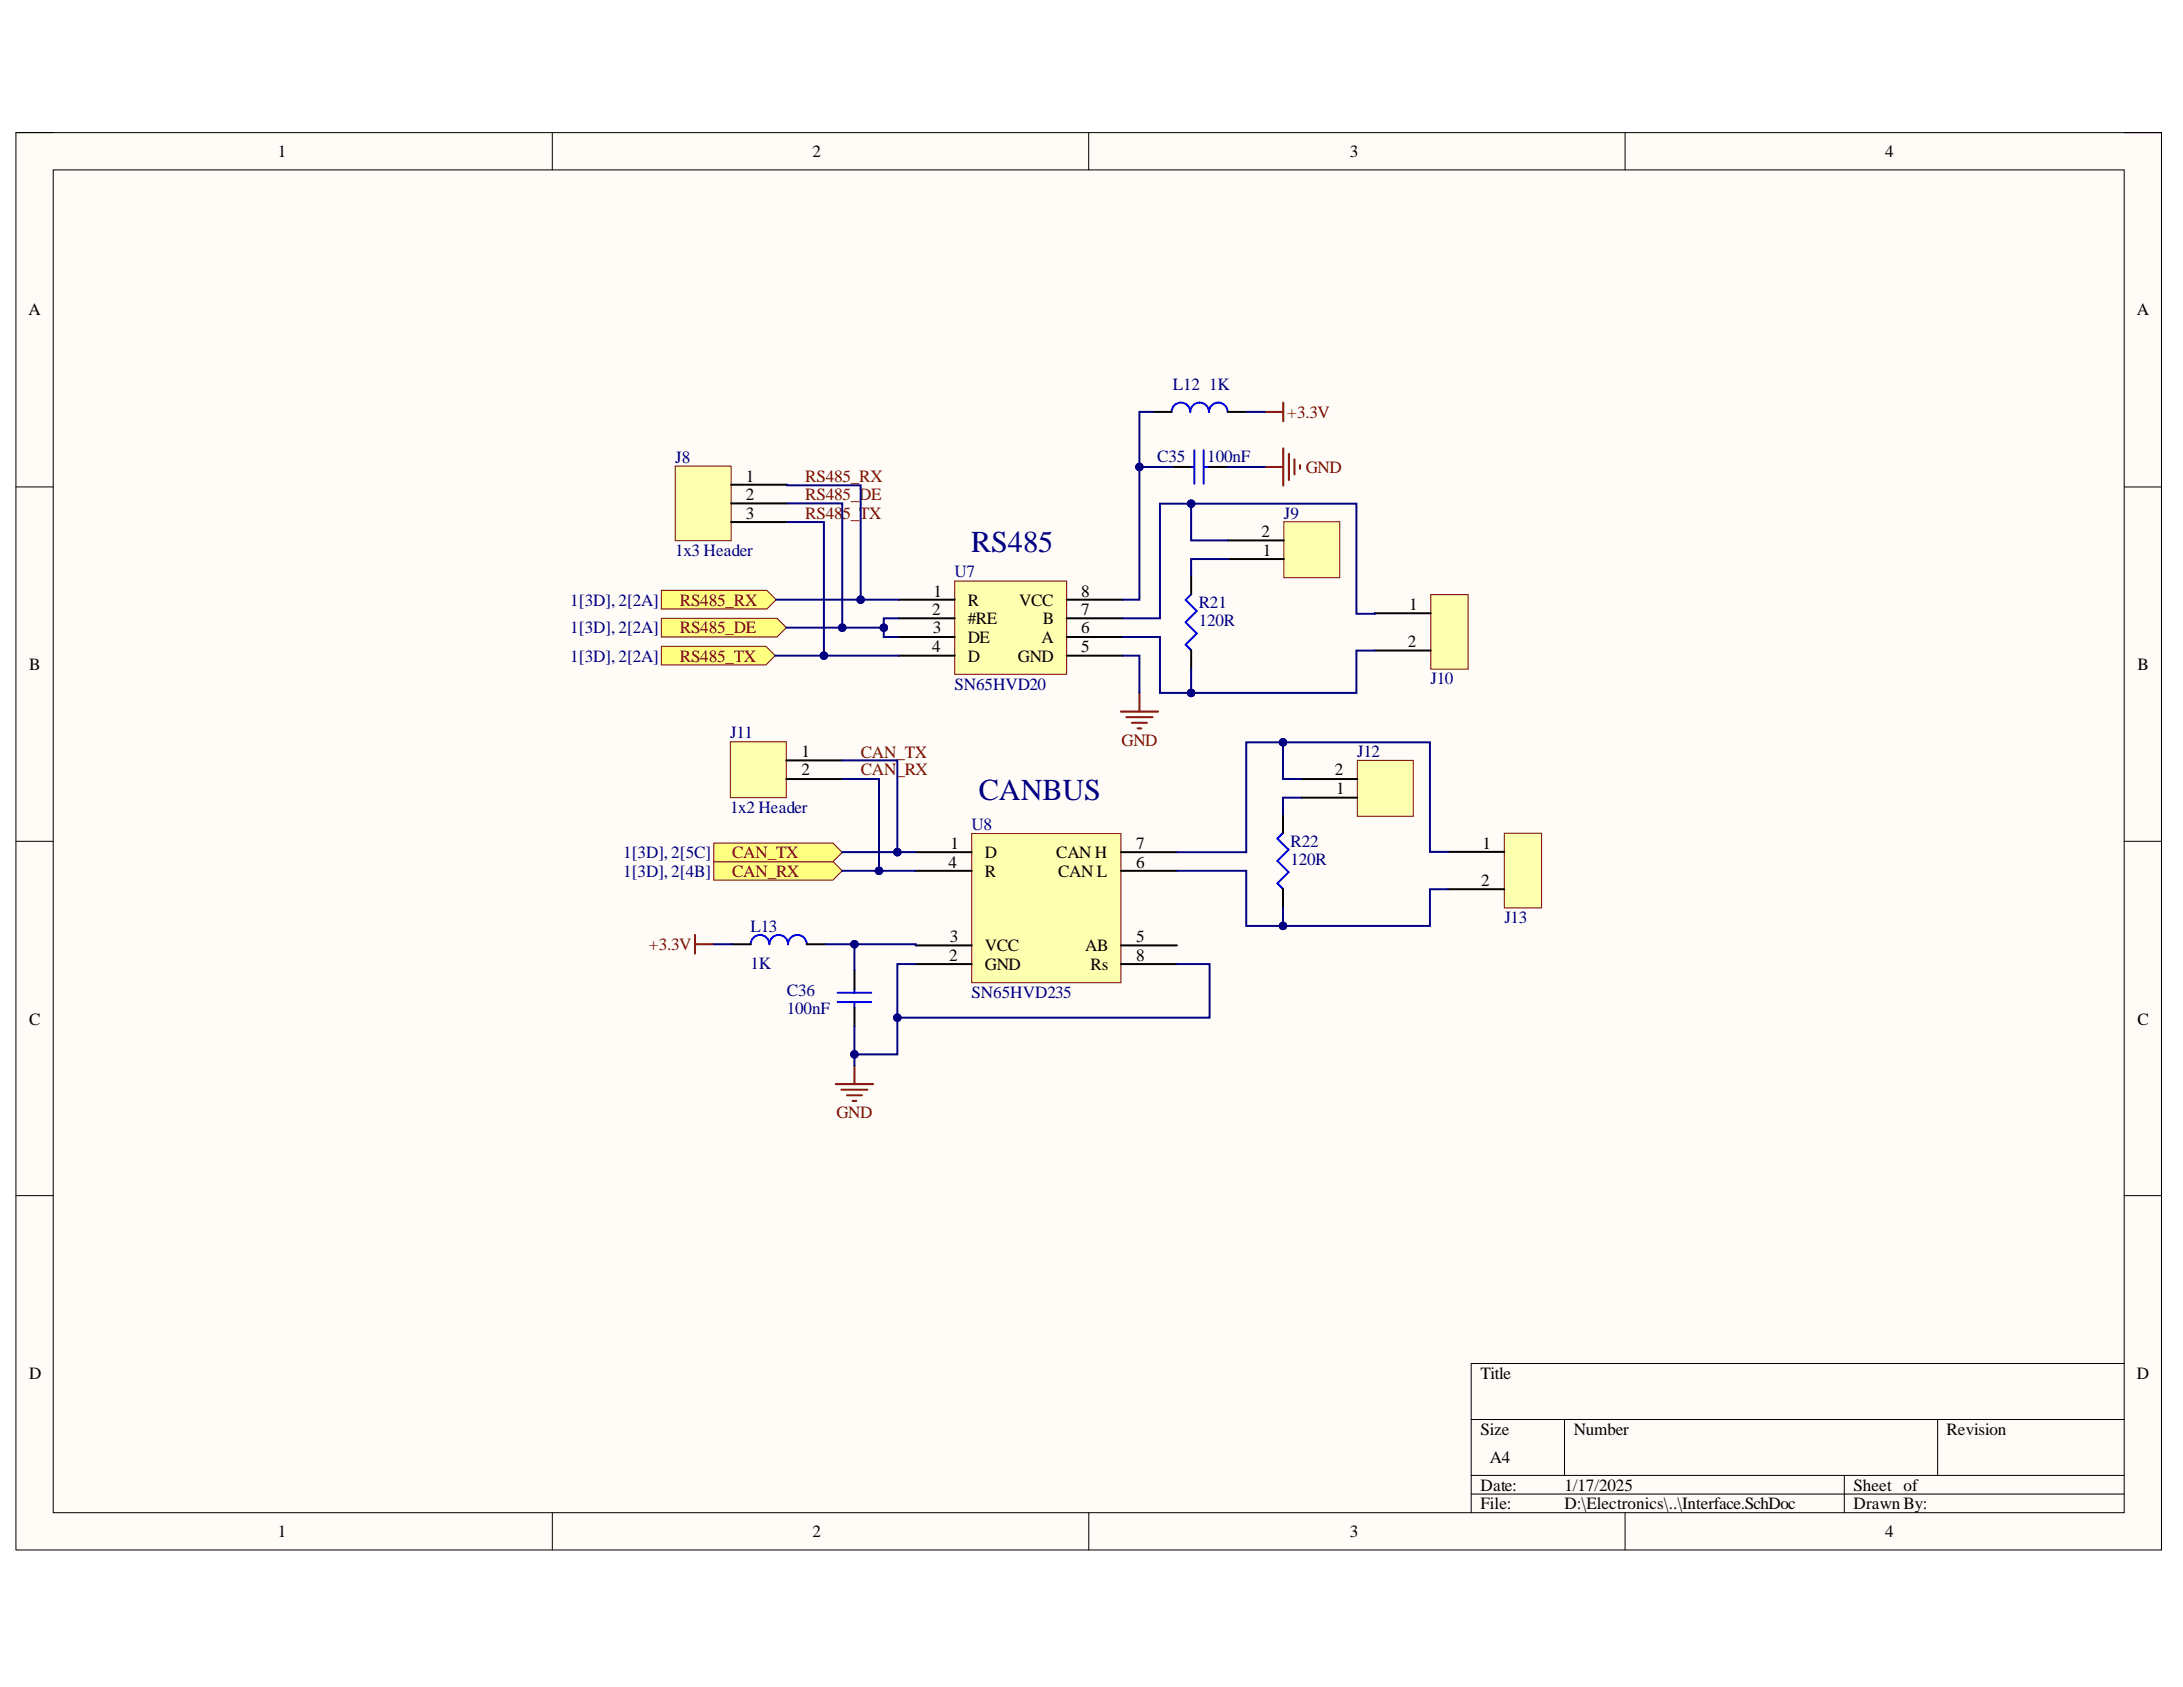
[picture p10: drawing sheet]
<svg xmlns="http://www.w3.org/2000/svg" width="279mm" height="216mm" viewBox="0 0 279 216" stroke-linecap="round" stroke-linejoin="round" font-family="sans-serif">
<defs><g id="words">
<g font-size="3.9" fill="#000080">
<text x="124.3" y="70.7">RS485</text>
<text x="125.3" y="102.4">CANBUS</text>
</g>
<g font-size="2.2">
<text x="35.6" y="20.1">1</text>
<text x="104" y="20.1">2</text>
<text x="172.8" y="20.1">3</text>
<text x="241.3" y="20.1">4</text>
<text x="3.6" y="40.4">A</text>
<text x="273.5" y="40.4">A</text>
<text x="95.5" y="61.6">1</text>
<text x="95.5" y="64">2</text>
<text x="95.5" y="66.4">3</text>
<text x="161.5" y="68.7">2</text>
<text x="161.6" y="71.1">1</text>
<text x="119.5" y="76.3">1</text>
<text x="123.9" y="77.5">R</text>
<text x="130.4" y="77.5">VCC</text>
<text x="138.4" y="76.3">8</text>
<text x="119.3" y="78.7">2</text>
<text x="119.3" y="83.4">4</text>
<text x="119.4" y="81.1">3</text>
<text x="123.9" y="79.9">#RE</text>
<text x="123.9" y="82.3">DE</text>
<text x="133.3" y="82.3">A</text>
<text x="133.5" y="79.9">B</text>
<text x="138.4" y="83.4">5</text>
<text x="138.4" y="81.1">6</text>
<text x="138.4" y="78.7">7</text>
<text x="180.2" y="82.8">2</text>
<text x="180.4" y="78">1</text>
<text x="3.7" y="85.7">B</text>
<text x="123.9" y="84.7">D</text>
<text x="130.3" y="84.7">GND</text>
<text x="273.6" y="85.7">B</text>
<text x="102.6" y="96.9">1</text>
<text x="102.6" y="99.2">2</text>
<text x="170.8" y="99.2">2</text>
<text x="171" y="101.7">1</text>
<text x="121.4" y="111">4</text>
<text x="121.7" y="108.6">1</text>
<text x="126.1" y="109.8">D</text>
<text x="126.1" y="112.2">R</text>
<text x="135.2" y="109.8">CAN H</text>
<text x="135.4" y="112.2">CAN L</text>
<text x="145.4" y="111">6</text>
<text x="145.4" y="108.6">7</text>
<text x="189.6" y="113.3">2</text>
<text x="189.8" y="108.6">1</text>
<text x="121.5" y="123">2</text>
<text x="121.6" y="120.6">3</text>
<text x="126.1" y="121.8">VCC</text>
<text x="126.1" y="124.1">GND</text>
<text x="138.9" y="121.8">AB</text>
<text x="139.6" y="124.1">Rs</text>
<text x="145.4" y="120.6">5</text>
<text x="145.4" y="123">8</text>
<text x="3.7" y="131.1">C</text>
<text x="273.6" y="131.1">C</text>
<text x="3.7" y="176.5">D</text>
<text x="189.5" y="176.5">Title</text>
<text x="273.5" y="176.5">D</text>
<text x="189.5" y="183.6">Size</text>
<text x="201.4" y="183.6">Number</text>
<text x="249.1" y="183.6">Revision</text>
<text x="189.5" y="190.8">Date:</text>
<text x="190.7" y="187.2">A4</text>
<text x="200.2" y="190.8">1/17/2025</text>
<text x="237.2" y="190.8">Sheet of</text>
<text x="35.6" y="196.8">1</text>
<text x="104" y="196.8">2</text>
<text x="172.8" y="196.8">3</text>
<text x="189.5" y="193.1">File:</text>
<text x="200.2" y="193.1">D:\Electronics\..\Interface.SchDoc</text>
<text x="237.2" y="193.1">Drawn By:</text>
<text x="241.3" y="196.8">4</text>
</g>
<g font-size="2.2" fill="#000080">
<text x="150.1" y="49.9">L12</text>
<text x="154.8" y="49.9">1K</text>
<text x="86.4" y="59.2">J8</text>
<text x="148.1" y="59.1">C35</text>
<text x="154.5" y="59.1">100nF</text>
<text x="86.4" y="71.2">1x3 Header</text>
<text x="164.3" y="66.4">J9</text>
<text x="73" y="77.5">1[3D], 2[2A]</text>
<text x="122.2" y="73.9">U7</text>
<text x="153.4" y="77.8">R21</text>
<text x="73" y="81.1">1[3D], 2[2A]</text>
<text x="153.4" y="80.1">120R</text>
<text x="73" y="84.7">1[3D], 2[2A]</text>
<text x="122.2" y="88.2">SN65HVD20</text>
<text x="183.1" y="87.6">J10</text>
<text x="93.4" y="94.5">J11</text>
<text x="173.7" y="96.9">J12</text>
<text x="93.4" y="104">1x2 Header</text>
<text x="124.4" y="106.2">U8</text>
<text x="79.8" y="112.2">1[3D], 2[4B]</text>
<text x="79.8" y="109.9">1[3D], 2[5C]</text>
<text x="165.2" y="110.7">120R</text>
<text x="165.2" y="108.3">R22</text>
<text x="96.1" y="119.2">L13</text>
<text x="192.5" y="118.1">J13</text>
<text x="96.1" y="124">1K</text>
<text x="100.7" y="129.8">100nF</text>
<text x="100.7" y="127.4">C36</text>
<text x="124.4" y="127.7">SN65HVD235</text>
</g>
<g font-size="2.2" fill="#800000">
<text x="164.7" y="53.5">+3.3V</text>
<text x="103.1" y="61.6">RS485_RX</text>
<text x="103.1" y="64">RS485_DE</text>
<text x="167.1" y="60.5">GND</text>
<text x="103.1" y="66.4">RS485_TX</text>
<text x="87" y="77.5">RS485_RX</text>
<text x="87" y="81.1">RS485_DE</text>
<text x="87" y="84.7">RS485_TX</text>
<text x="143.5" y="95.4">GND</text>
<text x="110.2" y="99.2">CAN_RX</text>
<text x="110.2" y="96.9">CAN_TX</text>
<text x="93.7" y="112.2">CAN_RX</text>
<text x="93.7" y="109.9">CAN_TX</text>
<text x="83" y="121.6">+3.3V</text>
<text x="107" y="143.1">GND</text>
</g>
</g></defs>
<path d="M2 17h274.6v181.4h-274.6z" fill-rule="evenodd" fill="#fffcf8"/>
<path d="M2 17h274.6v181.4h-274.6z" fill="none" stroke="#000" stroke-width=".13"/>
<path d="M6.8 21.7h265.1v171.9h-265.1z" fill-rule="evenodd" fill="#fffcf8"/>
<g fill="none" stroke="#000" stroke-width=".13">
<path d="M2 17h4.8M70.7 17v4.7M139.3 17v4.7M208 17v4.7M271.9 17h4.7v4.7M6.8 21.7h265.1v171.9h-265.1zM2 62.3h4.8M271.9 62.3h4.7M2 107.7h4.8M271.9 107.7h4.7M2 153h4.8M271.9 153h4.7"/>
<path d="M271.9 174.5h-83.6v19.1M70.7 193.6v4.8M139.3 193.6v4.8M188.3 181.7h83.6M188.3 188.8h83.6M188.3 191.2h83.6M200.2 181.7v7.1M208 193.6v4.8M236.1 188.8v4.8M248 181.7v7.1M276.6 193.6v4.8"/>
</g>
<path d="M122.2 74.4h14.3v11.9h-14.3z" fill-rule="evenodd" fill="#ffffb0"/>
<path d="M122.2 74.4h14.3v11.9h-14.3z" fill="none" stroke="#800000" stroke-width=".13"/>
<path d="M115 76.7h7.2M115 79.1h7.2M136.5 76.7h7.2M136.5 79.1h7.2M115 81.5h7.2M115 83.9h7.2M136.5 81.5h7.2M136.5 83.9h7.2" fill="none" stroke="#000" stroke-width=".25"/>
<path d="M183.1 76.1h4.8v9.5h-4.8z" fill-rule="evenodd" fill="#ffffb0"/>
<path d="M183.1 76.1h4.8v9.5h-4.8z" fill="none" stroke="#800000" stroke-width=".13"/>
<path d="M147.6 52.7h2.4M150 59.8h2.4M154.8 59.8h2.4M157.1 52.7h2.4M176 78.5h7.1M176 83.3h7.1" fill="none" stroke="#000" stroke-width=".25"/>
<path d="M150 52.7a1.19 1.19 0 0 1 1.1-1.2 1.19 1.19 0 0 1 1.2 1.2 1.19 1.19 0 0 1 1.2-1.2 1.19 1.19 0 0 1 1.2 1.2 1.2 1.2 0 0 1 1.2-1.2 1.2 1.2 0 0 1 1.2 1.2M152.4 59.8h.5M152.9 57.6v4.3M154.1 59.8h.7M154.1 57.6v4.3" fill="none" stroke="#00f" stroke-width=".25"/>
<path d="M161.9 52.7h2.3M161.9 59.8h2.3M164.2 51.5v2.4M164.2 57.4v4.7M165 58.1v3.3M165.7 58.8v1.9M166.4 59.5v.5M143.4 91.1h4.8M144.2 91.8h3.3M144.9 92.5h1.9M145.6 93.2h.5M145.8 88.7v2.4" fill="none" stroke="#800000" stroke-width=".25"/>
<path d="M84.6 75.6h13.5l1.2 1.1-1.2 1.2h-13.5z" fill-rule="evenodd" fill="#ffff80"/>
<path d="M84.6 75.6h13.5l1.2 1.1-1.2 1.2h-13.5z" fill="none" stroke="#800000" stroke-width=".13"/>
<path d="M84.6 79.1h14.9l1.2 1.2-1.2 1.2h-14.9z" fill-rule="evenodd" fill="#ffff80"/>
<path d="M84.6 79.1h14.9l1.2 1.2-1.2 1.2h-14.9z" fill="none" stroke="#800000" stroke-width=".13"/>
<path d="M84.6 82.7h13.4l1.2 1.2-1.2 1.2h-13.4z" fill-rule="evenodd" fill="#ffff80"/>
<path d="M84.6 82.7h13.4l1.2 1.2-1.2 1.2h-13.4z" fill="none" stroke="#800000" stroke-width=".13"/>
<path d="M91.3 110.2h15.3l1.2 1.2-1.2 1.2h-15.3z" fill-rule="evenodd" fill="#ffff80"/>
<path d="M91.3 110.2h15.3l1.2 1.2-1.2 1.2h-15.3z" fill="none" stroke="#800000" stroke-width=".13"/>
<path d="M91.3 107.9h15.3l1.2 1.2-1.2 1.2h-15.3z" fill-rule="evenodd" fill="#ffff80"/>
<path d="M91.3 107.9h15.3l1.2 1.2-1.2 1.2h-15.3z" fill="none" stroke="#800000" stroke-width=".13"/>
<path d="M124.4 106.7h19.1v19.1h-19.1z" fill-rule="evenodd" fill="#ffffb0"/>
<path d="M124.4 106.7h19.1v19.1h-19.1z" fill="none" stroke="#800000" stroke-width=".13"/>
<path d="M117.2 109.1h7.2M117.2 111.4h7.2M143.5 109.1h7.1M143.5 111.4h7.1M117.2 121h7.2M117.2 123.4h7.2M143.5 121h7.1M143.5 123.4h7.1" fill="none" stroke="#000" stroke-width=".25"/>
<path d="M192.5 106.6h4.8v9.6h-4.8z" fill-rule="evenodd" fill="#ffffb0"/>
<path d="M192.5 106.6h4.8v9.6h-4.8z" fill="none" stroke="#800000" stroke-width=".13"/>
<path d="M152.5 73.7v2.4M152.5 83.2v2.4M164.2 104.2v2.4M164.2 113.8v2.3M185.4 109h7.1M185.4 113.8h7.1M93.7 120.8h2.4M103.3 120.8h2.3M109.4 124.2v2.4M109.4 129v2.3" fill="none" stroke="#000" stroke-width=".25"/>
<path d="M152.5 76.1l-.8 .7 1.5 1.4-1.5 1.4 1.5 1.5-1.5 1.4 .8 .7M164.2 106.6l-.7 .7 1.4 1.4-1.4 1.5 1.4 1.4-1.4 1.4 .7 .8M96.1 120.8a1.19 1.19 0 0 1 1.2-1.2 1.19 1.19 0 0 1 1.2 1.2 1.19 1.19 0 0 1 1.2-1.2 1.19 1.19 0 0 1 1.2 1.2 1.2 1.2 0 0 1 1.2-1.2 1.2 1.2 0 0 1 1.2 1.2M107.2 128.2h4.3M107.2 127h4.3M109.4 126.6v.4M109.4 128.2v.8" fill="none" stroke="#00f" stroke-width=".25"/>
<path d="M89 119.6v2.4M89 120.8h2.3M107 138.7h4.7M107.7 139.5h3.3M109.4 136.4v2.3M108.4 140.2h1.9M109.1 140.9h.5" fill="none" stroke="#800000" stroke-width=".25"/>
<path d="M173.7 97.3h7.2v7.2h-7.2z" fill-rule="evenodd" fill="#ffffb0"/>
<path d="M173.7 97.3h7.2v7.2h-7.2z" fill="none" stroke="#800000" stroke-width=".13"/>
<path d="M166.6 99.7h7.1M166.6 102.1h7.1" fill="none" stroke="#000" stroke-width=".25"/>
<path d="M164.3 66.8h7.2v7.1h-7.2z" fill-rule="evenodd" fill="#ffffb0"/>
<path d="M164.3 66.8h7.2v7.1h-7.2z" fill="none" stroke="#800000" stroke-width=".13"/>
<path d="M157.2 71.5h7.1M157.2 69.2h7.1" fill="none" stroke="#000" stroke-width=".25"/>
<path d="M93.5 94.9h7.1v7.2h-7.1z" fill-rule="evenodd" fill="#ffffb0"/>
<path d="M93.5 94.9h7.1v7.2h-7.1z" fill="none" stroke="#800000" stroke-width=".13"/>
<path d="M100.6 97.3h7.2M100.6 99.7h7.2" fill="none" stroke="#000" stroke-width=".25"/>
<path d="M86.4 59.7h7.2v9.5h-7.2z" fill-rule="evenodd" fill="#ffffb0"/>
<path d="M86.4 59.7h7.2v9.5h-7.2z" fill="none" stroke="#800000" stroke-width=".13"/>
<path d="M93.6 62h7.1M93.6 64.4h7.1M93.6 66.8h7.1" fill="none" stroke="#000" stroke-width=".25"/>
<path d="M157.2 59.8h4.7M159.5 52.7h2.4M115 79.1h-1.9v2.4h1.9M143.7 83.9h2.1v4.8" fill="none" stroke="#000080" stroke-width=".25"/>
<circle cx="113.1" cy="80.3" r=".48" fill="#000080"/>
<circle cx="113.1" cy="80.3" r=".48" fill="none" stroke="#000080" stroke-width=".13"/>
<path d="M143.7 81.5h4.8v7.2h25.1v-5.4h2.4" fill="none" stroke="#000080" stroke-width=".25"/>
<circle cx="152.5" cy="88.7" r=".48" fill="#000080"/>
<circle cx="152.5" cy="88.7" r=".48" fill="none" stroke="#000080" stroke-width=".13"/>
<path d="M107.8 111.4h9.4" fill="none" stroke="#000080" stroke-width=".25"/>
<circle cx="112.5" cy="111.4" r=".48" fill="#000080"/>
<circle cx="112.5" cy="111.4" r=".48" fill="none" stroke="#000080" stroke-width=".13"/>
<path d="M109.4 131.3v5.1" fill="none" stroke="#000080" stroke-width=".25"/>
<circle cx="109.4" cy="134.9" r=".48" fill="#000080"/>
<circle cx="109.4" cy="134.9" r=".48" fill="none" stroke="#000080" stroke-width=".13"/>
<path d="M91.3 120.8h2.4M105.6 120.8h3.8" fill="none" stroke="#000080" stroke-width=".25"/>
<circle cx="109.4" cy="120.8" r=".48" fill="#000080"/>
<circle cx="109.4" cy="120.8" r=".48" fill="none" stroke="#000080" stroke-width=".13"/>
<path d="M117.2 123.4h-2.3v11.5h-5.5" fill="none" stroke="#000080" stroke-width=".25"/>
<circle cx="114.9" cy="130.2" r=".48" fill="#000080"/>
<circle cx="114.9" cy="130.2" r=".48" fill="none" stroke="#000080" stroke-width=".13"/>
<circle cx="109.4" cy="134.9" r=".48" fill="#000080"/>
<circle cx="109.4" cy="134.9" r=".48" fill="none" stroke="#000080" stroke-width=".13"/>
<path d="M117.2 121v-.2h-7.8v3.4" fill="none" stroke="#000080" stroke-width=".25"/>
<circle cx="109.4" cy="120.8" r=".48" fill="#000080"/>
<circle cx="109.4" cy="120.8" r=".48" fill="none" stroke="#000080" stroke-width=".13"/>
<path d="M150.6 123.4h4.2v6.8h-39.9" fill="none" stroke="#000080" stroke-width=".25"/>
<circle cx="114.9" cy="130.2" r=".48" fill="#000080"/>
<circle cx="114.9" cy="130.2" r=".48" fill="none" stroke="#000080" stroke-width=".13"/>
<path d="M152.5 85.6v3.1" fill="none" stroke="#000080" stroke-width=".25"/>
<circle cx="152.5" cy="88.7" r=".48" fill="#000080"/>
<circle cx="152.5" cy="88.7" r=".48" fill="none" stroke="#000080" stroke-width=".13"/>
<path d="M150.6 111.4h8.9v7.1h23.5v-4.7h2.4" fill="none" stroke="#000080" stroke-width=".25"/>
<circle cx="164.2" cy="118.5" r=".48" fill="#000080"/>
<circle cx="164.2" cy="118.5" r=".48" fill="none" stroke="#000080" stroke-width=".13"/>
<path d="M185.4 109h-2.4v-14h-23.5v14.1h-8.9" fill="none" stroke="#000080" stroke-width=".25"/>
<circle cx="164.2" cy="95" r=".48" fill="#000080"/>
<circle cx="164.2" cy="95" r=".48" fill="none" stroke="#000080" stroke-width=".13"/>
<path d="M164.2 116.1v2.4" fill="none" stroke="#000080" stroke-width=".25"/>
<circle cx="164.2" cy="118.5" r=".48" fill="#000080"/>
<circle cx="164.2" cy="118.5" r=".48" fill="none" stroke="#000080" stroke-width=".13"/>
<path d="M164.2 95v4.7h2.4M166.6 102.1h-2.4v2.1" fill="none" stroke="#000080" stroke-width=".25"/>
<circle cx="164.2" cy="95" r=".48" fill="#000080"/>
<circle cx="164.2" cy="95" r=".48" fill="none" stroke="#000080" stroke-width=".13"/>
<path d="M176 78.5v.1h-2.4v-14.1h-25.1v14.6h-4.8" fill="none" stroke="#000080" stroke-width=".25"/>
<circle cx="152.5" cy="64.5" r=".48" fill="#000080"/>
<circle cx="152.5" cy="64.5" r=".48" fill="none" stroke="#000080" stroke-width=".13"/>
<path d="M152.5 64.5v4.7h4.7M157.2 71.5h-4.7v2.2" fill="none" stroke="#000080" stroke-width=".25"/>
<circle cx="152.5" cy="64.5" r=".48" fill="#000080"/>
<circle cx="152.5" cy="64.5" r=".48" fill="none" stroke="#000080" stroke-width=".13"/>
<path d="M145.8 59.8h4.2" fill="none" stroke="#000080" stroke-width=".25"/>
<circle cx="145.8" cy="59.8" r=".48" fill="#000080"/>
<circle cx="145.8" cy="59.8" r=".48" fill="none" stroke="#000080" stroke-width=".13"/>
<path d="M147.6 52.7h-1.8v24h-2.1" fill="none" stroke="#000080" stroke-width=".25"/>
<circle cx="145.8" cy="59.8" r=".48" fill="#000080"/>
<circle cx="145.8" cy="59.8" r=".48" fill="none" stroke="#000080" stroke-width=".13"/>
<path d="M99.3 76.7h15.7" fill="none" stroke="#000080" stroke-width=".25"/>
<circle cx="110.2" cy="76.7" r=".48" fill="#000080"/>
<circle cx="110.2" cy="76.7" r=".48" fill="none" stroke="#000080" stroke-width=".13"/>
<path d="M100.7 80.3h12.4" fill="none" stroke="#000080" stroke-width=".25"/>
<circle cx="113.1" cy="80.3" r=".48" fill="#000080"/>
<circle cx="113.1" cy="80.3" r=".48" fill="none" stroke="#000080" stroke-width=".13"/>
<circle cx="107.8" cy="80.3" r=".48" fill="#000080"/>
<circle cx="107.8" cy="80.3" r=".48" fill="none" stroke="#000080" stroke-width=".13"/>
<path d="M99.2 83.9h15.8" fill="none" stroke="#000080" stroke-width=".25"/>
<circle cx="105.5" cy="83.9" r=".48" fill="#000080"/>
<circle cx="105.5" cy="83.9" r=".48" fill="none" stroke="#000080" stroke-width=".13"/>
<path d="M100.7 62v.1h9.5v14.6" fill="none" stroke="#000080" stroke-width=".25"/>
<circle cx="110.2" cy="76.7" r=".48" fill="#000080"/>
<circle cx="110.2" cy="76.7" r=".48" fill="none" stroke="#000080" stroke-width=".13"/>
<path d="M100.7 64.4h7.1v15.9" fill="none" stroke="#000080" stroke-width=".25"/>
<circle cx="107.8" cy="80.3" r=".48" fill="#000080"/>
<circle cx="107.8" cy="80.3" r=".48" fill="none" stroke="#000080" stroke-width=".13"/>
<path d="M100.7 66.8h4.7v17.1" fill="none" stroke="#000080" stroke-width=".25"/>
<circle cx="105.5" cy="83.9" r=".48" fill="#000080"/>
<circle cx="105.5" cy="83.9" r=".48" fill="none" stroke="#000080" stroke-width=".13"/>
<path d="M107.8 99.7h4.7v11.7" fill="none" stroke="#000080" stroke-width=".25"/>
<circle cx="112.5" cy="111.4" r=".48" fill="#000080"/>
<circle cx="112.5" cy="111.4" r=".48" fill="none" stroke="#000080" stroke-width=".13"/>
<path d="M107.8 97.3h7.1v11.8" fill="none" stroke="#000080" stroke-width=".25"/>
<circle cx="114.9" cy="109.1" r=".48" fill="#000080"/>
<circle cx="114.9" cy="109.1" r=".48" fill="none" stroke="#000080" stroke-width=".13"/>
<path d="M117.2 109.1h-9.4" fill="none" stroke="#000080" stroke-width=".25"/>
<circle cx="114.9" cy="109.1" r=".48" fill="#000080"/>
<circle cx="114.9" cy="109.1" r=".48" fill="none" stroke="#000080" stroke-width=".13"/>
<use href="#words"/>
</svg>
